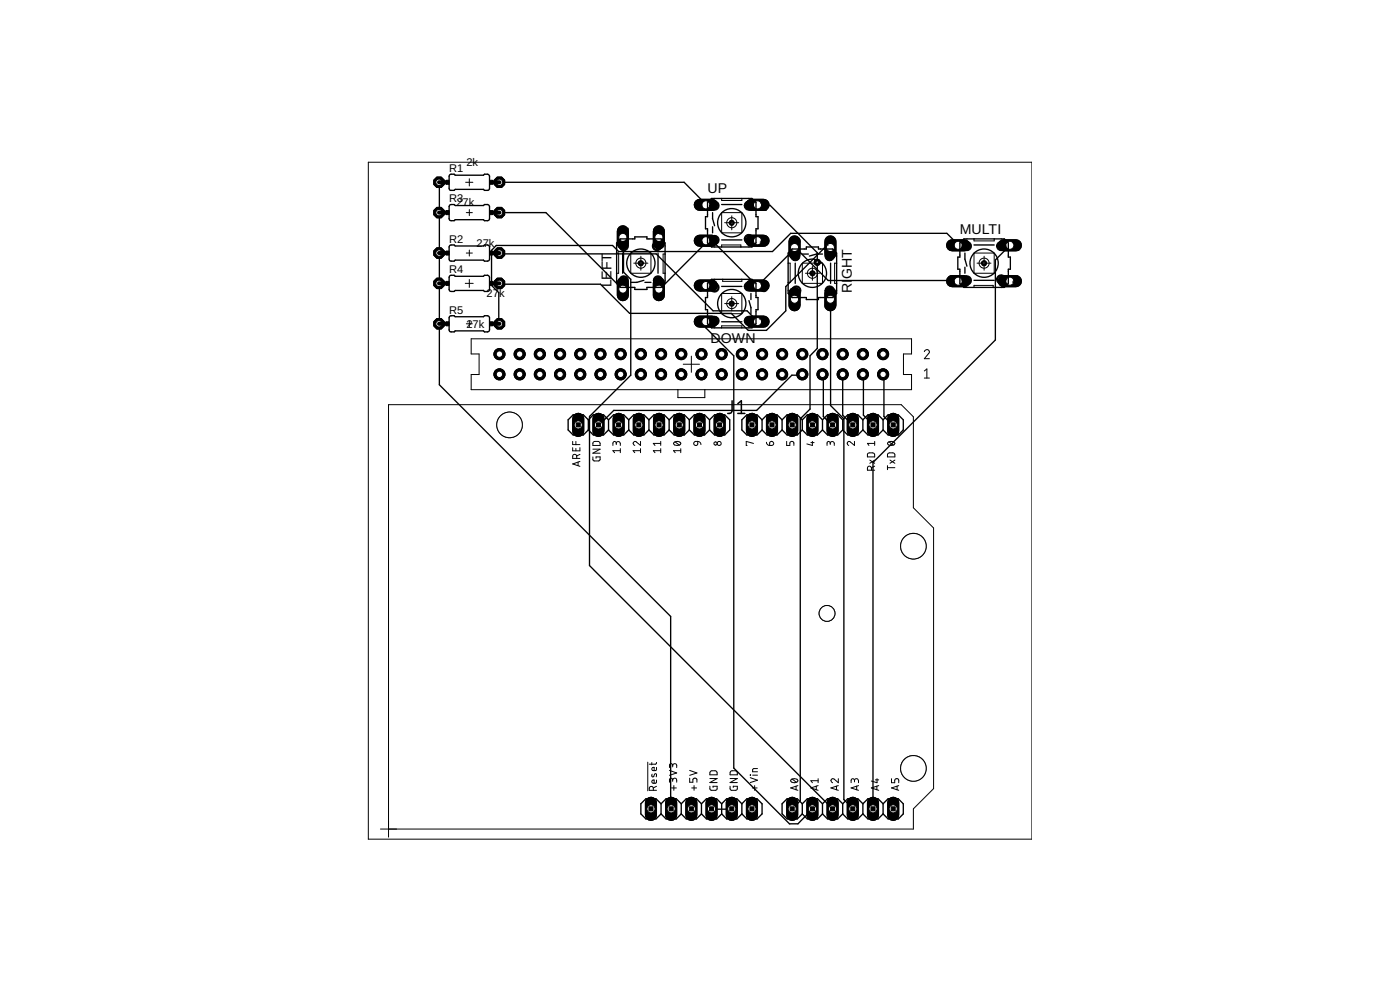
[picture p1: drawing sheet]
<svg xmlns="http://www.w3.org/2000/svg" width="176mm" height="125mm" viewBox="0 0 176 125" stroke-linecap="round" stroke-linejoin="round" font-family="sans-serif">
<defs><g id="words">
<g font-size="1.8">
<text x="79.1" y="29.5" transform="rotate(-90 79.1 29.5)">2</text>
<text x="83.4" y="29.5" transform="rotate(-90 83.4 29.5)">4</text>
<text x="87.7" y="26.3">1</text>
<text x="89" y="24.3">UP</text>
<text x="95.6" y="26.5">2</text>
<text x="120.7" y="29.4">MULTI</text>
<text x="87.4" y="30.8">3</text>
<text x="95.6" y="30.8">4</text>
<text x="100.6" y="30.8" transform="rotate(-90 100.6 30.8)">3</text>
<text x="105.1" y="31" transform="rotate(-90 105.1 31)">1</text>
<text x="107.1" y="35.1" transform="rotate(-90 107.1 35.1)">GHT</text>
<text x="119.2" y="35.9">3</text>
<text x="119.4" y="31.4">1</text>
<text x="127.3" y="31.5">2</text>
<text x="127.3" y="35.9">4</text>
<text x="76.9" y="36.1" transform="rotate(-90 76.9 36.1)">LEFT</text>
<text x="78.9" y="37.4" transform="rotate(-90 78.9 37.4)">1</text>
<text x="83.4" y="37.6" transform="rotate(-90 83.4 37.6)">3</text>
<text x="87.5" y="40.9">2</text>
<text x="87.5" y="36.6">4</text>
<text x="95.3" y="41.1">1</text>
<text x="95.6" y="36.6">3</text>
<text x="100.6" y="38.9" transform="rotate(-90 100.6 38.9)">4</text>
<text x="105" y="38.9" transform="rotate(-90 105 38.9)">2</text>
<text x="107.1" y="36.8" transform="rotate(-90 107.1 36.8)">RI</text>
<text x="89.3" y="43.1">DOWN</text>
</g>
<g font-size="1.4">
<text x="56.5" y="21.6">R1</text>
<text x="58.6" y="20.9">2k</text>
<text x="56.5" y="25.4">R3</text>
<text x="57.4" y="25.9">27k</text>
<text x="56.5" y="30.5">R2</text>
<text x="56.5" y="34.3">R4</text>
<text x="59.9" y="31">27k</text>
<text x="56.5" y="39.4">R5</text>
<text x="58.6" y="41.2">27k</text>
<text x="61.2" y="37.4">27</text>
<text x="62.8" y="37.4">k</text>
</g>
</g></defs>
<path d="M62.8 31.8l.1 .1h19.6l7.2 7.2h4.2l1.3 1.3M102.8 33v10.8l-.9 .9v6.7l-1.3 1.2v48l-1 1M104.4 31.1h-.7l-4.9 4.9v3.1l-2.4 2.4h-2.3l-2.2-2.1h-12.7l-3.7-3.7h-12.6l-.1-.1M104.4 37.6v13.3l1.7 1.7v47.9l1.1 1.1M120.5 30.8l-1.4-1.5h-19.7l-2.3 2.3h-19.3l-.8-.8h-14.6l-.6 .7v4.4l.9 .9v3.8l.1 .1M127 30.8l-1.8 1.9v10l-15.4 15.4v43.5M55.2 40.7v7.6l29.1 29.1v24.1l.1 .1M88.8 40.4v.8l3.5 3.5v51.8l7 7h1l1.9-1.9" fill="none" stroke="#000" stroke-width=".17"/>
<path d="M94.5 40.4h1.5" fill="none" stroke="#000" stroke-width="1.5"/>
<circle cx="95.2" cy="40.4" r=".51" fill="#fff" stroke="#000" stroke-width=".13"/>
<path d="M94.5 35.9h1.5" fill="none" stroke="#000" stroke-width="1.5"/>
<circle cx="95.2" cy="35.9" r=".51" fill="#fff" stroke="#000" stroke-width=".13"/>
<path d="M88 40.4h1.5" fill="none" stroke="#000" stroke-width="1.5"/>
<circle cx="88.8" cy="40.4" r=".51" fill="#fff" stroke="#000" stroke-width=".13"/>
<path d="M88 35.9h1.5" fill="none" stroke="#000" stroke-width="1.5"/>
<circle cx="88.8" cy="35.9" r=".51" fill="#fff" stroke="#000" stroke-width=".13"/>
<circle cx="111" cy="47" r=".7" fill="#000" stroke="#000" stroke-width=".13"/>
<circle cx="111" cy="47" r=".4" fill="#fff" stroke="#000" stroke-width=".13"/>
<circle cx="111" cy="44.5" r=".7" fill="#000" stroke="#000" stroke-width=".13"/>
<circle cx="111" cy="44.5" r=".4" fill="#fff" stroke="#000" stroke-width=".13"/>
<circle cx="108.5" cy="47" r=".7" fill="#000" stroke="#000" stroke-width=".13"/>
<circle cx="108.5" cy="47" r=".4" fill="#fff" stroke="#000" stroke-width=".13"/>
<circle cx="108.5" cy="44.5" r=".7" fill="#000" stroke="#000" stroke-width=".13"/>
<circle cx="108.5" cy="44.5" r=".4" fill="#fff" stroke="#000" stroke-width=".13"/>
<circle cx="106" cy="47" r=".7" fill="#000" stroke="#000" stroke-width=".13"/>
<circle cx="106" cy="47" r=".4" fill="#fff" stroke="#000" stroke-width=".13"/>
<circle cx="106" cy="44.5" r=".7" fill="#000" stroke="#000" stroke-width=".13"/>
<circle cx="106" cy="44.5" r=".4" fill="#fff" stroke="#000" stroke-width=".13"/>
<circle cx="103.4" cy="47" r=".7" fill="#000" stroke="#000" stroke-width=".13"/>
<circle cx="103.4" cy="47" r=".4" fill="#fff" stroke="#000" stroke-width=".13"/>
<circle cx="103.4" cy="44.5" r=".7" fill="#000" stroke="#000" stroke-width=".13"/>
<circle cx="103.4" cy="44.5" r=".4" fill="#fff" stroke="#000" stroke-width=".13"/>
<circle cx="100.9" cy="47" r=".7" fill="#000" stroke="#000" stroke-width=".13"/>
<circle cx="100.9" cy="47" r=".4" fill="#fff" stroke="#000" stroke-width=".13"/>
<circle cx="100.9" cy="44.5" r=".7" fill="#000" stroke="#000" stroke-width=".13"/>
<circle cx="100.9" cy="44.5" r=".4" fill="#fff" stroke="#000" stroke-width=".13"/>
<circle cx="98.3" cy="47" r=".7" fill="#000" stroke="#000" stroke-width=".13"/>
<circle cx="98.3" cy="47" r=".4" fill="#fff" stroke="#000" stroke-width=".13"/>
<circle cx="98.3" cy="44.5" r=".7" fill="#000" stroke="#000" stroke-width=".13"/>
<circle cx="98.3" cy="44.5" r=".4" fill="#fff" stroke="#000" stroke-width=".13"/>
<circle cx="95.8" cy="47" r=".7" fill="#000" stroke="#000" stroke-width=".13"/>
<circle cx="95.8" cy="47" r=".4" fill="#fff" stroke="#000" stroke-width=".13"/>
<circle cx="95.8" cy="44.5" r=".7" fill="#000" stroke="#000" stroke-width=".13"/>
<circle cx="95.8" cy="44.5" r=".4" fill="#fff" stroke="#000" stroke-width=".13"/>
<circle cx="93.3" cy="47" r=".7" fill="#000" stroke="#000" stroke-width=".13"/>
<circle cx="93.3" cy="47" r=".4" fill="#fff" stroke="#000" stroke-width=".13"/>
<circle cx="93.3" cy="44.5" r=".7" fill="#000" stroke="#000" stroke-width=".13"/>
<circle cx="93.3" cy="44.5" r=".4" fill="#fff" stroke="#000" stroke-width=".13"/>
<circle cx="90.7" cy="47" r=".7" fill="#000" stroke="#000" stroke-width=".13"/>
<circle cx="90.7" cy="47" r=".4" fill="#fff" stroke="#000" stroke-width=".13"/>
<circle cx="90.7" cy="44.5" r=".7" fill="#000" stroke="#000" stroke-width=".13"/>
<circle cx="90.7" cy="44.5" r=".4" fill="#fff" stroke="#000" stroke-width=".13"/>
<circle cx="88.2" cy="47" r=".7" fill="#000" stroke="#000" stroke-width=".13"/>
<circle cx="88.2" cy="47" r=".4" fill="#fff" stroke="#000" stroke-width=".13"/>
<circle cx="88.2" cy="44.5" r=".7" fill="#000" stroke="#000" stroke-width=".13"/>
<circle cx="88.2" cy="44.5" r=".4" fill="#fff" stroke="#000" stroke-width=".13"/>
<circle cx="85.7" cy="47" r=".7" fill="#000" stroke="#000" stroke-width=".13"/>
<circle cx="85.7" cy="47" r=".4" fill="#fff" stroke="#000" stroke-width=".13"/>
<circle cx="85.7" cy="44.5" r=".7" fill="#000" stroke="#000" stroke-width=".13"/>
<circle cx="85.7" cy="44.5" r=".4" fill="#fff" stroke="#000" stroke-width=".13"/>
<circle cx="83.1" cy="47" r=".7" fill="#000" stroke="#000" stroke-width=".13"/>
<circle cx="83.1" cy="47" r=".4" fill="#fff" stroke="#000" stroke-width=".13"/>
<circle cx="83.1" cy="44.5" r=".7" fill="#000" stroke="#000" stroke-width=".13"/>
<circle cx="83.1" cy="44.5" r=".4" fill="#fff" stroke="#000" stroke-width=".13"/>
<circle cx="80.6" cy="47" r=".7" fill="#000" stroke="#000" stroke-width=".13"/>
<circle cx="80.6" cy="47" r=".4" fill="#fff" stroke="#000" stroke-width=".13"/>
<circle cx="80.6" cy="44.5" r=".7" fill="#000" stroke="#000" stroke-width=".13"/>
<circle cx="80.6" cy="44.5" r=".4" fill="#fff" stroke="#000" stroke-width=".13"/>
<circle cx="78" cy="47" r=".7" fill="#000" stroke="#000" stroke-width=".13"/>
<circle cx="78" cy="47" r=".4" fill="#fff" stroke="#000" stroke-width=".13"/>
<circle cx="78" cy="44.5" r=".7" fill="#000" stroke="#000" stroke-width=".13"/>
<circle cx="78" cy="44.5" r=".4" fill="#fff" stroke="#000" stroke-width=".13"/>
<circle cx="75.5" cy="47" r=".7" fill="#000" stroke="#000" stroke-width=".13"/>
<circle cx="75.5" cy="47" r=".4" fill="#fff" stroke="#000" stroke-width=".13"/>
<circle cx="75.5" cy="44.5" r=".7" fill="#000" stroke="#000" stroke-width=".13"/>
<circle cx="75.5" cy="44.5" r=".4" fill="#fff" stroke="#000" stroke-width=".13"/>
<circle cx="73" cy="47" r=".7" fill="#000" stroke="#000" stroke-width=".13"/>
<circle cx="73" cy="47" r=".4" fill="#fff" stroke="#000" stroke-width=".13"/>
<circle cx="73" cy="44.5" r=".7" fill="#000" stroke="#000" stroke-width=".13"/>
<circle cx="73" cy="44.5" r=".4" fill="#fff" stroke="#000" stroke-width=".13"/>
<circle cx="70.4" cy="47" r=".7" fill="#000" stroke="#000" stroke-width=".13"/>
<circle cx="70.4" cy="47" r=".4" fill="#fff" stroke="#000" stroke-width=".13"/>
<circle cx="70.4" cy="44.5" r=".7" fill="#000" stroke="#000" stroke-width=".13"/>
<circle cx="70.4" cy="44.5" r=".4" fill="#fff" stroke="#000" stroke-width=".13"/>
<circle cx="67.9" cy="47" r=".7" fill="#000" stroke="#000" stroke-width=".13"/>
<circle cx="67.9" cy="47" r=".4" fill="#fff" stroke="#000" stroke-width=".13"/>
<circle cx="67.9" cy="44.5" r=".7" fill="#000" stroke="#000" stroke-width=".13"/>
<circle cx="67.9" cy="44.5" r=".4" fill="#fff" stroke="#000" stroke-width=".13"/>
<circle cx="65.3" cy="47" r=".7" fill="#000" stroke="#000" stroke-width=".13"/>
<circle cx="65.3" cy="47" r=".4" fill="#fff" stroke="#000" stroke-width=".13"/>
<circle cx="65.3" cy="44.5" r=".7" fill="#000" stroke="#000" stroke-width=".13"/>
<circle cx="65.3" cy="44.5" r=".4" fill="#fff" stroke="#000" stroke-width=".13"/>
<circle cx="62.8" cy="47" r=".7" fill="#000" stroke="#000" stroke-width=".13"/>
<circle cx="62.8" cy="47" r=".4" fill="#fff" stroke="#000" stroke-width=".13"/>
<circle cx="62.8" cy="44.5" r=".7" fill="#000" stroke="#000" stroke-width=".13"/>
<circle cx="62.8" cy="44.5" r=".4" fill="#fff" stroke="#000" stroke-width=".13"/>
<path d="M78.3 35.6v1.5" fill="none" stroke="#000" stroke-width="1.5"/>
<circle cx="78.3" cy="36.3" r=".51" fill="#fff" stroke="#000" stroke-width=".13"/>
<path d="M82.8 35.6v1.5" fill="none" stroke="#000" stroke-width="1.5"/>
<circle cx="82.8" cy="36.3" r=".51" fill="#fff" stroke="#000" stroke-width=".13"/>
<path d="M78.3 29.1v1.5" fill="none" stroke="#000" stroke-width="1.5"/>
<circle cx="78.3" cy="29.8" r=".51" fill="#fff" stroke="#000" stroke-width=".13"/>
<path d="M82.8 29.1v1.5" fill="none" stroke="#000" stroke-width="1.5"/>
<circle cx="82.8" cy="29.8" r=".51" fill="#fff" stroke="#000" stroke-width=".13"/>
<path d="M119.7 30.8h1.5" fill="none" stroke="#000" stroke-width="1.5"/>
<circle cx="120.5" cy="30.8" r=".51" fill="#fff" stroke="#000" stroke-width=".13"/>
<path d="M119.7 35.3h1.5" fill="none" stroke="#000" stroke-width="1.5"/>
<circle cx="120.5" cy="35.3" r=".51" fill="#fff" stroke="#000" stroke-width=".13"/>
<path d="M126.2 30.8h1.5" fill="none" stroke="#000" stroke-width="1.5"/>
<circle cx="127" cy="30.8" r=".51" fill="#fff" stroke="#000" stroke-width=".13"/>
<path d="M126.2 35.3h1.5" fill="none" stroke="#000" stroke-width="1.5"/>
<circle cx="127" cy="35.3" r=".51" fill="#fff" stroke="#000" stroke-width=".13"/>
<circle cx="55.2" cy="22.9" r=".71" fill="#000" stroke="#000" stroke-width=".13"/>
<circle cx="55.2" cy="22.9" r=".4" fill="#fff" stroke="#000" stroke-width=".13"/>
<circle cx="62.8" cy="22.9" r=".71" fill="#000" stroke="#000" stroke-width=".13"/>
<circle cx="62.8" cy="22.9" r=".4" fill="#fff" stroke="#000" stroke-width=".13"/>
<circle cx="55.2" cy="31.8" r=".71" fill="#000" stroke="#000" stroke-width=".13"/>
<circle cx="55.2" cy="31.8" r=".4" fill="#fff" stroke="#000" stroke-width=".13"/>
<circle cx="62.8" cy="31.8" r=".71" fill="#000" stroke="#000" stroke-width=".13"/>
<circle cx="62.8" cy="31.8" r=".4" fill="#fff" stroke="#000" stroke-width=".13"/>
<circle cx="55.2" cy="26.7" r=".71" fill="#000" stroke="#000" stroke-width=".13"/>
<circle cx="55.2" cy="26.7" r=".4" fill="#fff" stroke="#000" stroke-width=".13"/>
<circle cx="62.8" cy="26.7" r=".71" fill="#000" stroke="#000" stroke-width=".13"/>
<circle cx="62.8" cy="26.7" r=".4" fill="#fff" stroke="#000" stroke-width=".13"/>
<circle cx="55.2" cy="35.6" r=".71" fill="#000" stroke="#000" stroke-width=".13"/>
<circle cx="55.2" cy="35.6" r=".4" fill="#fff" stroke="#000" stroke-width=".13"/>
<circle cx="62.8" cy="35.6" r=".71" fill="#000" stroke="#000" stroke-width=".13"/>
<circle cx="62.8" cy="35.6" r=".4" fill="#fff" stroke="#000" stroke-width=".13"/>
<circle cx="55.2" cy="40.7" r=".71" fill="#000" stroke="#000" stroke-width=".13"/>
<circle cx="55.2" cy="40.7" r=".4" fill="#fff" stroke="#000" stroke-width=".13"/>
<circle cx="62.8" cy="40.7" r=".71" fill="#000" stroke="#000" stroke-width=".13"/>
<circle cx="62.8" cy="40.7" r=".4" fill="#fff" stroke="#000" stroke-width=".13"/>
<path d="M104.4 30.3v1.6" fill="none" stroke="#000" stroke-width="1.5"/>
<circle cx="104.4" cy="31.1" r=".51" fill="#fff" stroke="#000" stroke-width=".13"/>
<path d="M99.9 30.3v1.6" fill="none" stroke="#000" stroke-width="1.5"/>
<circle cx="99.9" cy="31.1" r=".51" fill="#fff" stroke="#000" stroke-width=".13"/>
<path d="M104.4 36.8v1.6" fill="none" stroke="#000" stroke-width="1.5"/>
<circle cx="104.4" cy="37.6" r=".51" fill="#fff" stroke="#000" stroke-width=".13"/>
<path d="M99.9 36.8v1.6" fill="none" stroke="#000" stroke-width="1.5"/>
<circle cx="99.9" cy="37.6" r=".51" fill="#fff" stroke="#000" stroke-width=".13"/>
<path d="M88 25.7h1.5" fill="none" stroke="#000" stroke-width="1.5"/>
<circle cx="88.8" cy="25.7" r=".51" fill="#fff" stroke="#000" stroke-width=".13"/>
<path d="M88 30.2h1.5" fill="none" stroke="#000" stroke-width="1.5"/>
<circle cx="88.8" cy="30.2" r=".51" fill="#fff" stroke="#000" stroke-width=".13"/>
<path d="M94.5 25.7h1.5" fill="none" stroke="#000" stroke-width="1.5"/>
<circle cx="95.2" cy="25.7" r=".51" fill="#fff" stroke="#000" stroke-width=".13"/>
<path d="M94.5 30.2h1.5" fill="none" stroke="#000" stroke-width="1.5"/>
<circle cx="95.2" cy="30.2" r=".51" fill="#fff" stroke="#000" stroke-width=".13"/>
<path d="M72.7 52.6v1.5" fill="none" stroke="#000" stroke-width="1.5"/>
<circle cx="72.7" cy="53.4" r=".51" fill="#fff" stroke="#000" stroke-width=".13"/>
<path d="M75.2 52.6v1.5" fill="none" stroke="#000" stroke-width="1.5"/>
<circle cx="75.2" cy="53.4" r=".51" fill="#fff" stroke="#000" stroke-width=".13"/>
<path d="M77.8 52.6v1.5" fill="none" stroke="#000" stroke-width="1.5"/>
<circle cx="77.8" cy="53.4" r=".51" fill="#fff" stroke="#000" stroke-width=".13"/>
<path d="M80.3 52.6v1.5" fill="none" stroke="#000" stroke-width="1.5"/>
<circle cx="80.3" cy="53.4" r=".51" fill="#fff" stroke="#000" stroke-width=".13"/>
<path d="M82.9 52.6v1.5" fill="none" stroke="#000" stroke-width="1.5"/>
<circle cx="82.9" cy="53.4" r=".51" fill="#fff" stroke="#000" stroke-width=".13"/>
<path d="M85.4 52.6v1.5" fill="none" stroke="#000" stroke-width="1.5"/>
<circle cx="85.4" cy="53.4" r=".51" fill="#fff" stroke="#000" stroke-width=".13"/>
<path d="M87.9 52.6v1.5" fill="none" stroke="#000" stroke-width="1.5"/>
<circle cx="87.9" cy="53.4" r=".51" fill="#fff" stroke="#000" stroke-width=".13"/>
<path d="M90.5 52.6v1.5" fill="none" stroke="#000" stroke-width="1.5"/>
<circle cx="90.5" cy="53.4" r=".51" fill="#fff" stroke="#000" stroke-width=".13"/>
<path d="M94.6 52.6v1.5" fill="none" stroke="#000" stroke-width="1.5"/>
<circle cx="94.6" cy="53.4" r=".51" fill="#fff" stroke="#000" stroke-width=".13"/>
<path d="M97.1 52.6v1.5" fill="none" stroke="#000" stroke-width="1.5"/>
<circle cx="97.1" cy="53.4" r=".51" fill="#fff" stroke="#000" stroke-width=".13"/>
<path d="M99.6 52.6v1.5" fill="none" stroke="#000" stroke-width="1.5"/>
<circle cx="99.6" cy="53.4" r=".51" fill="#fff" stroke="#000" stroke-width=".13"/>
<path d="M102.2 52.6v1.5" fill="none" stroke="#000" stroke-width="1.5"/>
<circle cx="102.2" cy="53.4" r=".51" fill="#fff" stroke="#000" stroke-width=".13"/>
<path d="M104.7 52.6v1.5" fill="none" stroke="#000" stroke-width="1.5"/>
<circle cx="104.7" cy="53.4" r=".51" fill="#fff" stroke="#000" stroke-width=".13"/>
<path d="M107.2 52.6v1.5" fill="none" stroke="#000" stroke-width="1.5"/>
<circle cx="107.2" cy="53.4" r=".51" fill="#fff" stroke="#000" stroke-width=".13"/>
<path d="M109.8 52.6v1.5" fill="none" stroke="#000" stroke-width="1.5"/>
<circle cx="109.8" cy="53.4" r=".51" fill="#fff" stroke="#000" stroke-width=".13"/>
<path d="M112.3 52.6v1.5" fill="none" stroke="#000" stroke-width="1.5"/>
<circle cx="112.3" cy="53.4" r=".51" fill="#fff" stroke="#000" stroke-width=".13"/>
<path d="M81.9 100.9v1.5" fill="none" stroke="#000" stroke-width="1.5"/>
<circle cx="81.9" cy="101.6" r=".51" fill="#fff" stroke="#000" stroke-width=".13"/>
<path d="M84.4 100.9v1.5" fill="none" stroke="#000" stroke-width="1.5"/>
<circle cx="84.4" cy="101.6" r=".51" fill="#fff" stroke="#000" stroke-width=".13"/>
<path d="M86.9 100.9v1.5" fill="none" stroke="#000" stroke-width="1.5"/>
<circle cx="86.9" cy="101.6" r=".51" fill="#fff" stroke="#000" stroke-width=".13"/>
<path d="M89.5 100.9v1.5" fill="none" stroke="#000" stroke-width="1.5"/>
<circle cx="89.5" cy="101.6" r=".51" fill="#fff" stroke="#000" stroke-width=".13"/>
<path d="M92 100.9v1.5" fill="none" stroke="#000" stroke-width="1.5"/>
<circle cx="92" cy="101.6" r=".51" fill="#fff" stroke="#000" stroke-width=".13"/>
<path d="M94.6 100.9v1.5" fill="none" stroke="#000" stroke-width="1.5"/>
<circle cx="94.6" cy="101.6" r=".51" fill="#fff" stroke="#000" stroke-width=".13"/>
<path d="M99.6 100.9v1.5" fill="none" stroke="#000" stroke-width="1.5"/>
<circle cx="99.6" cy="101.6" r=".51" fill="#fff" stroke="#000" stroke-width=".13"/>
<path d="M102.2 100.9v1.5" fill="none" stroke="#000" stroke-width="1.5"/>
<circle cx="102.2" cy="101.6" r=".51" fill="#fff" stroke="#000" stroke-width=".13"/>
<path d="M104.7 100.9v1.5" fill="none" stroke="#000" stroke-width="1.5"/>
<circle cx="104.7" cy="101.6" r=".51" fill="#fff" stroke="#000" stroke-width=".13"/>
<path d="M107.2 100.9v1.5" fill="none" stroke="#000" stroke-width="1.5"/>
<circle cx="107.2" cy="101.6" r=".51" fill="#fff" stroke="#000" stroke-width=".13"/>
<path d="M109.8 100.9v1.5" fill="none" stroke="#000" stroke-width="1.5"/>
<circle cx="109.8" cy="101.6" r=".51" fill="#fff" stroke="#000" stroke-width=".13"/>
<path d="M112.3 100.9v1.5" fill="none" stroke="#000" stroke-width="1.5"/>
<circle cx="112.3" cy="101.6" r=".51" fill="#fff" stroke="#000" stroke-width=".13"/>
<circle cx="102.8" cy="33" r=".38" fill="#000" stroke="#000" stroke-width=".13"/>
<circle cx="102.8" cy="33" r=".17" fill="#fff" stroke="#000" stroke-width=".13"/>
<g fill="none" stroke="#000" stroke-width=".17">
<path d="M55.2 22.9v17.8M55.2 26.7h.1M62.8 22.9h23.2l2.8 2.8M62.8 26.7h5.8l9.7 9.6M78.3 29.8l.1 .1v4.3l.9 .9v12l-5.2 5.2v18.8l30.6 30.5M88.8 30.2v.3M88.8 30.5l-5.8 5.8h-.2M88.8 30.5h1l5.4 5.4 4.8-4.8M95.2 25.7l1.6 .1 6 5.9v1.3M99.9 31.1h.1M100 31.1l4.1 4.1h16.3l.1 .1M100.9 47l-.1 .1h-1.2l-4.5 4.5h-17.9l-1.8 1.8h-.2"/>
<path d="M103.4 47l.1 .1v5.2l1.1 1.1h.1M106 47v5.2l1.2 1.2M108.5 47l.1 5.2 1.2 1.2M111 47l.1 .1v5.2l1.1 1.1h.1M89.5 101.6h2.5"/>
</g>
<path d="M94.5 40.4h1.5" fill="none" stroke="#000" stroke-width="1.5"/>
<circle cx="95.2" cy="40.4" r=".51" fill="#fff" stroke="#000" stroke-width=".13"/>
<path d="M94.5 35.9h1.5" fill="none" stroke="#000" stroke-width="1.5"/>
<circle cx="95.2" cy="35.9" r=".51" fill="#fff" stroke="#000" stroke-width=".13"/>
<path d="M88 40.4h1.5" fill="none" stroke="#000" stroke-width="1.5"/>
<circle cx="88.8" cy="40.4" r=".51" fill="#fff" stroke="#000" stroke-width=".13"/>
<path d="M88 35.9h1.5" fill="none" stroke="#000" stroke-width="1.5"/>
<circle cx="88.8" cy="35.9" r=".51" fill="#fff" stroke="#000" stroke-width=".13"/>
<circle cx="111" cy="47" r=".7" fill="#000" stroke="#000" stroke-width=".13"/>
<circle cx="111" cy="47" r=".4" fill="#fff" stroke="#000" stroke-width=".13"/>
<circle cx="111" cy="44.5" r=".7" fill="#000" stroke="#000" stroke-width=".13"/>
<circle cx="111" cy="44.5" r=".4" fill="#fff" stroke="#000" stroke-width=".13"/>
<circle cx="108.5" cy="47" r=".7" fill="#000" stroke="#000" stroke-width=".13"/>
<circle cx="108.5" cy="47" r=".4" fill="#fff" stroke="#000" stroke-width=".13"/>
<circle cx="108.5" cy="44.5" r=".7" fill="#000" stroke="#000" stroke-width=".13"/>
<circle cx="108.5" cy="44.5" r=".4" fill="#fff" stroke="#000" stroke-width=".13"/>
<circle cx="106" cy="47" r=".7" fill="#000" stroke="#000" stroke-width=".13"/>
<circle cx="106" cy="47" r=".4" fill="#fff" stroke="#000" stroke-width=".13"/>
<circle cx="106" cy="44.5" r=".7" fill="#000" stroke="#000" stroke-width=".13"/>
<circle cx="106" cy="44.5" r=".4" fill="#fff" stroke="#000" stroke-width=".13"/>
<circle cx="103.4" cy="47" r=".7" fill="#000" stroke="#000" stroke-width=".13"/>
<circle cx="103.4" cy="47" r=".4" fill="#fff" stroke="#000" stroke-width=".13"/>
<circle cx="103.4" cy="44.5" r=".7" fill="#000" stroke="#000" stroke-width=".13"/>
<circle cx="103.4" cy="44.5" r=".4" fill="#fff" stroke="#000" stroke-width=".13"/>
<circle cx="100.9" cy="47" r=".7" fill="#000" stroke="#000" stroke-width=".13"/>
<circle cx="100.9" cy="47" r=".4" fill="#fff" stroke="#000" stroke-width=".13"/>
<circle cx="100.9" cy="44.5" r=".7" fill="#000" stroke="#000" stroke-width=".13"/>
<circle cx="100.9" cy="44.5" r=".4" fill="#fff" stroke="#000" stroke-width=".13"/>
<circle cx="98.3" cy="47" r=".7" fill="#000" stroke="#000" stroke-width=".13"/>
<circle cx="98.3" cy="47" r=".4" fill="#fff" stroke="#000" stroke-width=".13"/>
<circle cx="98.3" cy="44.5" r=".7" fill="#000" stroke="#000" stroke-width=".13"/>
<circle cx="98.3" cy="44.5" r=".4" fill="#fff" stroke="#000" stroke-width=".13"/>
<circle cx="95.8" cy="47" r=".7" fill="#000" stroke="#000" stroke-width=".13"/>
<circle cx="95.8" cy="47" r=".4" fill="#fff" stroke="#000" stroke-width=".13"/>
<circle cx="95.8" cy="44.5" r=".7" fill="#000" stroke="#000" stroke-width=".13"/>
<circle cx="95.8" cy="44.5" r=".4" fill="#fff" stroke="#000" stroke-width=".13"/>
<circle cx="93.3" cy="47" r=".7" fill="#000" stroke="#000" stroke-width=".13"/>
<circle cx="93.3" cy="47" r=".4" fill="#fff" stroke="#000" stroke-width=".13"/>
<circle cx="93.3" cy="44.5" r=".7" fill="#000" stroke="#000" stroke-width=".13"/>
<circle cx="93.3" cy="44.5" r=".4" fill="#fff" stroke="#000" stroke-width=".13"/>
<circle cx="90.7" cy="47" r=".7" fill="#000" stroke="#000" stroke-width=".13"/>
<circle cx="90.7" cy="47" r=".4" fill="#fff" stroke="#000" stroke-width=".13"/>
<circle cx="90.7" cy="44.5" r=".7" fill="#000" stroke="#000" stroke-width=".13"/>
<circle cx="90.7" cy="44.5" r=".4" fill="#fff" stroke="#000" stroke-width=".13"/>
<circle cx="88.2" cy="47" r=".7" fill="#000" stroke="#000" stroke-width=".13"/>
<circle cx="88.2" cy="47" r=".4" fill="#fff" stroke="#000" stroke-width=".13"/>
<circle cx="88.2" cy="44.5" r=".7" fill="#000" stroke="#000" stroke-width=".13"/>
<circle cx="88.2" cy="44.5" r=".4" fill="#fff" stroke="#000" stroke-width=".13"/>
<circle cx="85.7" cy="47" r=".7" fill="#000" stroke="#000" stroke-width=".13"/>
<circle cx="85.7" cy="47" r=".4" fill="#fff" stroke="#000" stroke-width=".13"/>
<circle cx="85.7" cy="44.5" r=".7" fill="#000" stroke="#000" stroke-width=".13"/>
<circle cx="85.7" cy="44.5" r=".4" fill="#fff" stroke="#000" stroke-width=".13"/>
<circle cx="83.1" cy="47" r=".7" fill="#000" stroke="#000" stroke-width=".13"/>
<circle cx="83.1" cy="47" r=".4" fill="#fff" stroke="#000" stroke-width=".13"/>
<circle cx="83.1" cy="44.5" r=".7" fill="#000" stroke="#000" stroke-width=".13"/>
<circle cx="83.1" cy="44.5" r=".4" fill="#fff" stroke="#000" stroke-width=".13"/>
<circle cx="80.6" cy="47" r=".7" fill="#000" stroke="#000" stroke-width=".13"/>
<circle cx="80.6" cy="47" r=".4" fill="#fff" stroke="#000" stroke-width=".13"/>
<circle cx="80.6" cy="44.5" r=".7" fill="#000" stroke="#000" stroke-width=".13"/>
<circle cx="80.6" cy="44.5" r=".4" fill="#fff" stroke="#000" stroke-width=".13"/>
<circle cx="78" cy="47" r=".7" fill="#000" stroke="#000" stroke-width=".13"/>
<circle cx="78" cy="47" r=".4" fill="#fff" stroke="#000" stroke-width=".13"/>
<circle cx="78" cy="44.5" r=".7" fill="#000" stroke="#000" stroke-width=".13"/>
<circle cx="78" cy="44.5" r=".4" fill="#fff" stroke="#000" stroke-width=".13"/>
<circle cx="75.5" cy="47" r=".7" fill="#000" stroke="#000" stroke-width=".13"/>
<circle cx="75.5" cy="47" r=".4" fill="#fff" stroke="#000" stroke-width=".13"/>
<circle cx="75.5" cy="44.5" r=".7" fill="#000" stroke="#000" stroke-width=".13"/>
<circle cx="75.5" cy="44.5" r=".4" fill="#fff" stroke="#000" stroke-width=".13"/>
<circle cx="73" cy="47" r=".7" fill="#000" stroke="#000" stroke-width=".13"/>
<circle cx="73" cy="47" r=".4" fill="#fff" stroke="#000" stroke-width=".13"/>
<circle cx="73" cy="44.5" r=".7" fill="#000" stroke="#000" stroke-width=".13"/>
<circle cx="73" cy="44.5" r=".4" fill="#fff" stroke="#000" stroke-width=".13"/>
<circle cx="70.4" cy="47" r=".7" fill="#000" stroke="#000" stroke-width=".13"/>
<circle cx="70.4" cy="47" r=".4" fill="#fff" stroke="#000" stroke-width=".13"/>
<circle cx="70.4" cy="44.5" r=".7" fill="#000" stroke="#000" stroke-width=".13"/>
<circle cx="70.4" cy="44.5" r=".4" fill="#fff" stroke="#000" stroke-width=".13"/>
<circle cx="67.9" cy="47" r=".7" fill="#000" stroke="#000" stroke-width=".13"/>
<circle cx="67.9" cy="47" r=".4" fill="#fff" stroke="#000" stroke-width=".13"/>
<circle cx="67.9" cy="44.5" r=".7" fill="#000" stroke="#000" stroke-width=".13"/>
<circle cx="67.9" cy="44.5" r=".4" fill="#fff" stroke="#000" stroke-width=".13"/>
<circle cx="65.3" cy="47" r=".7" fill="#000" stroke="#000" stroke-width=".13"/>
<circle cx="65.3" cy="47" r=".4" fill="#fff" stroke="#000" stroke-width=".13"/>
<circle cx="65.3" cy="44.5" r=".7" fill="#000" stroke="#000" stroke-width=".13"/>
<circle cx="65.3" cy="44.5" r=".4" fill="#fff" stroke="#000" stroke-width=".13"/>
<circle cx="62.8" cy="47" r=".7" fill="#000" stroke="#000" stroke-width=".13"/>
<circle cx="62.8" cy="47" r=".4" fill="#fff" stroke="#000" stroke-width=".13"/>
<circle cx="62.8" cy="44.5" r=".7" fill="#000" stroke="#000" stroke-width=".13"/>
<circle cx="62.8" cy="44.5" r=".4" fill="#fff" stroke="#000" stroke-width=".13"/>
<path d="M78.3 35.6v1.5" fill="none" stroke="#000" stroke-width="1.5"/>
<circle cx="78.3" cy="36.3" r=".51" fill="#fff" stroke="#000" stroke-width=".13"/>
<path d="M82.8 35.6v1.5" fill="none" stroke="#000" stroke-width="1.5"/>
<circle cx="82.8" cy="36.3" r=".51" fill="#fff" stroke="#000" stroke-width=".13"/>
<path d="M78.3 29.1v1.5" fill="none" stroke="#000" stroke-width="1.5"/>
<circle cx="78.3" cy="29.8" r=".51" fill="#fff" stroke="#000" stroke-width=".13"/>
<path d="M82.8 29.1v1.5" fill="none" stroke="#000" stroke-width="1.5"/>
<circle cx="82.8" cy="29.8" r=".51" fill="#fff" stroke="#000" stroke-width=".13"/>
<path d="M119.7 30.8h1.5" fill="none" stroke="#000" stroke-width="1.5"/>
<circle cx="120.5" cy="30.8" r=".51" fill="#fff" stroke="#000" stroke-width=".13"/>
<path d="M119.7 35.3h1.5" fill="none" stroke="#000" stroke-width="1.5"/>
<circle cx="120.5" cy="35.3" r=".51" fill="#fff" stroke="#000" stroke-width=".13"/>
<path d="M126.2 30.8h1.5" fill="none" stroke="#000" stroke-width="1.5"/>
<circle cx="127" cy="30.8" r=".51" fill="#fff" stroke="#000" stroke-width=".13"/>
<path d="M126.2 35.3h1.5" fill="none" stroke="#000" stroke-width="1.5"/>
<circle cx="127" cy="35.3" r=".51" fill="#fff" stroke="#000" stroke-width=".13"/>
<circle cx="55.2" cy="22.9" r=".71" fill="#000" stroke="#000" stroke-width=".13"/>
<circle cx="55.2" cy="22.9" r=".4" fill="#fff" stroke="#000" stroke-width=".13"/>
<circle cx="62.8" cy="22.9" r=".71" fill="#000" stroke="#000" stroke-width=".13"/>
<circle cx="62.8" cy="22.9" r=".4" fill="#fff" stroke="#000" stroke-width=".13"/>
<circle cx="55.2" cy="31.8" r=".71" fill="#000" stroke="#000" stroke-width=".13"/>
<circle cx="55.2" cy="31.8" r=".4" fill="#fff" stroke="#000" stroke-width=".13"/>
<circle cx="62.8" cy="31.8" r=".71" fill="#000" stroke="#000" stroke-width=".13"/>
<circle cx="62.8" cy="31.8" r=".4" fill="#fff" stroke="#000" stroke-width=".13"/>
<circle cx="55.2" cy="26.7" r=".71" fill="#000" stroke="#000" stroke-width=".13"/>
<circle cx="55.2" cy="26.7" r=".4" fill="#fff" stroke="#000" stroke-width=".13"/>
<circle cx="62.8" cy="26.7" r=".71" fill="#000" stroke="#000" stroke-width=".13"/>
<circle cx="62.8" cy="26.7" r=".4" fill="#fff" stroke="#000" stroke-width=".13"/>
<circle cx="55.2" cy="35.6" r=".71" fill="#000" stroke="#000" stroke-width=".13"/>
<circle cx="55.2" cy="35.6" r=".4" fill="#fff" stroke="#000" stroke-width=".13"/>
<circle cx="62.8" cy="35.6" r=".71" fill="#000" stroke="#000" stroke-width=".13"/>
<circle cx="62.8" cy="35.6" r=".4" fill="#fff" stroke="#000" stroke-width=".13"/>
<circle cx="55.2" cy="40.7" r=".71" fill="#000" stroke="#000" stroke-width=".13"/>
<circle cx="55.2" cy="40.7" r=".4" fill="#fff" stroke="#000" stroke-width=".13"/>
<circle cx="62.8" cy="40.7" r=".71" fill="#000" stroke="#000" stroke-width=".13"/>
<circle cx="62.8" cy="40.7" r=".4" fill="#fff" stroke="#000" stroke-width=".13"/>
<path d="M104.4 30.3v1.6" fill="none" stroke="#000" stroke-width="1.5"/>
<circle cx="104.4" cy="31.1" r=".51" fill="#fff" stroke="#000" stroke-width=".13"/>
<path d="M99.9 30.3v1.6" fill="none" stroke="#000" stroke-width="1.5"/>
<circle cx="99.9" cy="31.1" r=".51" fill="#fff" stroke="#000" stroke-width=".13"/>
<path d="M104.4 36.8v1.6" fill="none" stroke="#000" stroke-width="1.5"/>
<circle cx="104.4" cy="37.6" r=".51" fill="#fff" stroke="#000" stroke-width=".13"/>
<path d="M99.9 36.8v1.6" fill="none" stroke="#000" stroke-width="1.5"/>
<circle cx="99.9" cy="37.6" r=".51" fill="#fff" stroke="#000" stroke-width=".13"/>
<path d="M88 25.7h1.5" fill="none" stroke="#000" stroke-width="1.5"/>
<circle cx="88.8" cy="25.7" r=".51" fill="#fff" stroke="#000" stroke-width=".13"/>
<path d="M88 30.2h1.5" fill="none" stroke="#000" stroke-width="1.5"/>
<circle cx="88.8" cy="30.2" r=".51" fill="#fff" stroke="#000" stroke-width=".13"/>
<path d="M94.5 25.7h1.5" fill="none" stroke="#000" stroke-width="1.5"/>
<circle cx="95.2" cy="25.7" r=".51" fill="#fff" stroke="#000" stroke-width=".13"/>
<path d="M94.5 30.2h1.5" fill="none" stroke="#000" stroke-width="1.5"/>
<circle cx="95.2" cy="30.2" r=".51" fill="#fff" stroke="#000" stroke-width=".13"/>
<path d="M72.7 52.6v1.5" fill="none" stroke="#000" stroke-width="1.5"/>
<circle cx="72.7" cy="53.4" r=".51" fill="#fff" stroke="#000" stroke-width=".13"/>
<path d="M75.2 52.6v1.5" fill="none" stroke="#000" stroke-width="1.5"/>
<circle cx="75.2" cy="53.4" r=".51" fill="#fff" stroke="#000" stroke-width=".13"/>
<path d="M77.8 52.6v1.5" fill="none" stroke="#000" stroke-width="1.5"/>
<circle cx="77.8" cy="53.4" r=".51" fill="#fff" stroke="#000" stroke-width=".13"/>
<path d="M80.3 52.6v1.5" fill="none" stroke="#000" stroke-width="1.5"/>
<circle cx="80.3" cy="53.4" r=".51" fill="#fff" stroke="#000" stroke-width=".13"/>
<path d="M82.9 52.6v1.5" fill="none" stroke="#000" stroke-width="1.5"/>
<circle cx="82.9" cy="53.4" r=".51" fill="#fff" stroke="#000" stroke-width=".13"/>
<path d="M85.4 52.6v1.5" fill="none" stroke="#000" stroke-width="1.5"/>
<circle cx="85.4" cy="53.4" r=".51" fill="#fff" stroke="#000" stroke-width=".13"/>
<path d="M87.9 52.6v1.5" fill="none" stroke="#000" stroke-width="1.5"/>
<circle cx="87.9" cy="53.4" r=".51" fill="#fff" stroke="#000" stroke-width=".13"/>
<path d="M90.5 52.6v1.5" fill="none" stroke="#000" stroke-width="1.5"/>
<circle cx="90.5" cy="53.4" r=".51" fill="#fff" stroke="#000" stroke-width=".13"/>
<path d="M94.6 52.6v1.5" fill="none" stroke="#000" stroke-width="1.5"/>
<circle cx="94.6" cy="53.4" r=".51" fill="#fff" stroke="#000" stroke-width=".13"/>
<path d="M97.1 52.6v1.5" fill="none" stroke="#000" stroke-width="1.5"/>
<circle cx="97.1" cy="53.4" r=".51" fill="#fff" stroke="#000" stroke-width=".13"/>
<path d="M99.6 52.6v1.5" fill="none" stroke="#000" stroke-width="1.5"/>
<circle cx="99.6" cy="53.4" r=".51" fill="#fff" stroke="#000" stroke-width=".13"/>
<path d="M102.2 52.6v1.5" fill="none" stroke="#000" stroke-width="1.5"/>
<circle cx="102.2" cy="53.4" r=".51" fill="#fff" stroke="#000" stroke-width=".13"/>
<path d="M104.7 52.6v1.5" fill="none" stroke="#000" stroke-width="1.5"/>
<circle cx="104.7" cy="53.4" r=".51" fill="#fff" stroke="#000" stroke-width=".13"/>
<path d="M107.2 52.6v1.5" fill="none" stroke="#000" stroke-width="1.5"/>
<circle cx="107.2" cy="53.4" r=".51" fill="#fff" stroke="#000" stroke-width=".13"/>
<path d="M109.8 52.6v1.5" fill="none" stroke="#000" stroke-width="1.5"/>
<circle cx="109.8" cy="53.4" r=".51" fill="#fff" stroke="#000" stroke-width=".13"/>
<path d="M112.3 52.6v1.5" fill="none" stroke="#000" stroke-width="1.5"/>
<circle cx="112.3" cy="53.4" r=".51" fill="#fff" stroke="#000" stroke-width=".13"/>
<path d="M81.9 100.9v1.5" fill="none" stroke="#000" stroke-width="1.5"/>
<circle cx="81.9" cy="101.6" r=".51" fill="#fff" stroke="#000" stroke-width=".13"/>
<path d="M84.4 100.9v1.5" fill="none" stroke="#000" stroke-width="1.5"/>
<circle cx="84.4" cy="101.6" r=".51" fill="#fff" stroke="#000" stroke-width=".13"/>
<path d="M86.9 100.9v1.5" fill="none" stroke="#000" stroke-width="1.5"/>
<circle cx="86.9" cy="101.6" r=".51" fill="#fff" stroke="#000" stroke-width=".13"/>
<path d="M89.5 100.9v1.5" fill="none" stroke="#000" stroke-width="1.5"/>
<circle cx="89.5" cy="101.6" r=".51" fill="#fff" stroke="#000" stroke-width=".13"/>
<path d="M92 100.9v1.5" fill="none" stroke="#000" stroke-width="1.5"/>
<circle cx="92" cy="101.6" r=".51" fill="#fff" stroke="#000" stroke-width=".13"/>
<path d="M94.6 100.9v1.5" fill="none" stroke="#000" stroke-width="1.5"/>
<circle cx="94.6" cy="101.6" r=".51" fill="#fff" stroke="#000" stroke-width=".13"/>
<path d="M99.6 100.9v1.5" fill="none" stroke="#000" stroke-width="1.5"/>
<circle cx="99.6" cy="101.6" r=".51" fill="#fff" stroke="#000" stroke-width=".13"/>
<path d="M102.2 100.9v1.5" fill="none" stroke="#000" stroke-width="1.5"/>
<circle cx="102.2" cy="101.6" r=".51" fill="#fff" stroke="#000" stroke-width=".13"/>
<path d="M104.7 100.9v1.5" fill="none" stroke="#000" stroke-width="1.5"/>
<circle cx="104.7" cy="101.6" r=".51" fill="#fff" stroke="#000" stroke-width=".13"/>
<path d="M107.2 100.9v1.5" fill="none" stroke="#000" stroke-width="1.5"/>
<circle cx="107.2" cy="101.6" r=".51" fill="#fff" stroke="#000" stroke-width=".13"/>
<path d="M109.8 100.9v1.5" fill="none" stroke="#000" stroke-width="1.5"/>
<circle cx="109.8" cy="101.6" r=".51" fill="#fff" stroke="#000" stroke-width=".13"/>
<path d="M112.3 100.9v1.5" fill="none" stroke="#000" stroke-width="1.5"/>
<circle cx="112.3" cy="101.6" r=".51" fill="#fff" stroke="#000" stroke-width=".13"/>
<circle cx="102.8" cy="33" r=".38" fill="#000" stroke="#000" stroke-width=".13"/>
<circle cx="102.8" cy="33" r=".17" fill="#fff" stroke="#000" stroke-width=".13"/>
<g fill="none" stroke="#000" stroke-width=".17">
<path d="M56.5 22l.6-.1 .1 .1h3.6l.1-.1h.4l.2 .2 .1 1.6-.2 .2h-.5l-.1-.1h-3.6a.65 .65 0 0 1-.7 .1v-.2zM56.5 30.9l.6-.1 .1 .1h3.6l.1-.1h.4l.2 .1 .1 1.7-.2 .2h-.5l-.1-.1h-3.6a.65 .65 0 0 1-.7 0v-.1zM56.5 25.8l.6-.1 .1 .1h3.6l.1-.1h.4l.2 .2 .1 1.6-.2 .2h-.5l-.1-.1h-3.6a.65 .65 0 0 1-.7 .1v-.2zM56.5 34.7l.6-.1 .1 .1h3.6l.1-.1h.4l.2 .2 .1 1.6-.2 .2h-.5l-.1-.1h-3.6a.65 .65 0 0 1-.7 .1v-.2zM56.5 39.8l.6-.1 .1 .1h3.6l.1-.1h.4l.2 .1 .1 1.6-.2 .3h-.5l-.1-.1h-3.6a.65 .65 0 0 1-.7 0v-.2zM78 30h1.8v-.2h1.5v.2h1.8l.5 .5v5.1l-.5 .5h-1.8v.3h-1.5v-.3h-1.8l-.5-.5v-5.1zM78.3 31.8v2.5M81 35.2l-.9 .3h-.8M81.1 35.5h.8M82.7 31.8v2.5M89.5 35.1h5.1l.5 .5v1.8h.2v1.5h-.2v1.8l-.5 .5h-5.1l-.5-.5v-1.8h-.3v-1.5h.3v-1.8zM89.5 24.9h5.1l.5 .5v1.8h.2v1.5h-.2v1.8l-.5 .5h-5.1l-.5-.5v-1.8h-.3v-1.5h.3v-1.8z"/>
<path d="M89.6 26.7v.8l.3 .9M89.6 28.5v.8M90.7 25.7h2.6M90.7 36h2.6M90.7 30.1h2.6M94.2 37.8l.2 .9v.7M94.4 36.9v.7M99.1 31.8l.5-.5h1.8v-.3h1.5v.3h1.8l.5 .5v5.1l-.5 .5h-1.8v.2h-1.5v-.2h-1.8l-.5-.5zM100 33.1v2.5M100.9 31.9h.7M103.4 31.9h-.7l-.9 .3M104.4 33.1v2.5"/>
<path d="M121.2 30h5.1l.5 .5v1.8h.2v1.5h-.2v1.8l-.5 .5h-5.1l-.5-.5v-1.8h-.3v-1.5h.3v-1.8zM121.3 31.8v.8l.3 .8M121.3 33.6v.7M122.5 30.8h2.5M122.5 35.2h2.5M74 52.7l-.7-.6h-1.2l-.7 .6v1.3l.7 .7h1.2l.7-.7M74 52.7l.6-.6h1.3l.6 .6M74 54l.6 .7h1.3l.6-.7M74 52.7v1.3M76.5 52.7l.7-.6h1.2l.7 .6M76.5 54l.7 .7h1.2l.7-.7M76.5 52.7v1.3"/>
<path d="M79.1 52.7l.6-.6h1.3l.6 .6M79.1 54l.6 .7h1.3l.6-.7M79.1 52.7v1.3M81.6 52.7l.6-.6h1.3l.6 .6M81.6 54l.6 .7h1.3l.6-.7M81.6 52.7v1.3M84.1 52.7l.7-.6h1.2l.7 .6M84.1 54l.7 .7h1.2l.7-.7M84.1 52.7v1.3M86.7 52.7l.6-.6h1.3l.6 .6M86.7 54l.6 .7h1.3l.6-.7M86.7 52.7v1.3"/>
<path d="M89.2 52.7l.7-.6h1.2l.7 .6v1.3l-.7 .7h-1.2l-.7-.7M89.2 52.7v1.3M90.7 40.4h2.6M95.8 52.7l-.6-.6h-1.3l-.6 .6v1.3l.6 .7h1.3l.6-.7M95.8 52.7l.7-.6h1.2l.6 .6M95.8 54l.7 .7h1.2l.6-.7M95.8 52.7v1.3M98.3 52.7l.7-.6h1.2l.7 .6M98.3 54l.7 .7h1.2l.7-.7M98.3 52.7v1.3M100.9 52.7l.6-.6h1.3l.6 .6M100.9 54l.6 .7h1.3l.6-.7"/>
<path d="M100.9 52.7v1.3M103.4 52.7l.7-.6h1.2l.7 .6M103.4 54l.7 .7h1.2l.7-.7M103.4 52.7v1.3M106 52.7l.6-.6h1.3l.6 .6M106 54l.6 .7h1.3l.6-.7M106 52.7v1.3M108.5 52.7l.6-.6h1.3l.6 .6M108.5 54l.6 .7h1.3l.6-.7M108.5 52.7v1.3M111 52.7l.7-.6h1.2l.7 .6v1.3l-.7 .7h-1.2l-.7-.7M111 52.7v1.3"/>
<path d="M83.1 101l-.6-.6h-1.3l-.6 .6v1.3l.6 .6h1.3l.6-.6M83.1 101l.7-.6h1.2l.7 .6M83.1 102.3l.7 .6h1.2l.7-.6M83.1 101v1.3M85.7 101l.6-.6h1.3l.6 .6M85.7 102.3l.6 .6h1.3l.6-.6M85.7 101v1.3M88.2 101l.6-.6h1.3l.6 .6M88.2 102.3l.6 .6h1.3l.6-.6M88.2 101v1.3M90.7 101l.7-.6h1.2l.7 .6M90.7 102.3l.7 .6h1.2l.7-.6"/>
<path d="M90.7 101v1.3M93.3 101l.6-.6h1.3l.6 .6v1.3l-.6 .6h-1.3l-.6-.6M93.3 101v1.3M100.9 101v1.3M100.9 101l-.7-.6h-1.2l-.7 .6v1.3l.7 .6h1.2l.7-.6M100.9 101l.6-.6h1.3l.6 .6M100.9 102.3l.6 .6h1.3l.6-.6M103.4 101v1.3M103.4 101l.7-.6h1.2l.7 .6M103.4 102.3l.7 .6h1.2l.7-.6M106 101v1.3M106 101l.6-.6h1.3l.6 .6"/>
<path d="M106 102.3l.6 .6h1.3l.6-.6M108.5 101v1.3M108.5 101l.6-.6h1.3l.6 .6M108.5 102.3l.6 .6h1.3l.6-.6M111 101v1.3M111 101l.7-.6h1.2l.7 .6v1.3l-.7 .6h-1.2l-.7-.6"/>
<circle cx="80.6" cy="33.1" r="1.78"/>
<circle cx="92" cy="38.1" r="1.78"/>
<circle cx="92" cy="28" r="1.78"/>
<circle cx="102.2" cy="34.3" r="1.78"/>
<circle cx="123.7" cy="33.1" r="1.78"/>
</g>
<g fill="none" stroke="#000" stroke-width=".13">
<path d="M46.3 20.4h83.5v85h-83.5zM58.5 35.6h1M58.5 22.9h1M58.6 31.8h.8M58.6 26.7h.8M59 22.5v.9M59 26.3v.8M59 31.4v.8M59 35.1v1M77.5 31.8h.3v2.5h-.3M79.3 31.8h2.6v2.5h-2.6zM79.7 33.1h1.8"/>
<path d="M80.6 32.2v1.8M83.6 31.9h-.2v2.4h.2M90.7 24.9v.3h2.6v-.3M90.7 26.7h2.6v2.6h-2.6zM90.7 36.9h2.6v2.5h-2.6zM90.7 31v-.2h2.5v.2M90.9 35.1v.2h2.4v-.2M91.1 38.1h1.8M91.1 28h1.8M92 27.1v1.8M92 37.3v1.7M99.1 33.1h.3v2.4h-.3"/>
<path d="M100.9 33.1h2.5v2.5h-2.5zM101.3 34.3h1.7M102.2 33.5v1.7M105.2 33.1h-.3v2.5h.3M122.5 31.8h2.5v2.5h-2.5zM122.5 30v.3h2.5v-.3M122.5 36.1v-.2h2.4v.2M122.9 33.1h1.7M123.7 32.2v1.8M58.6 40.7h.8M59 40.3v.8M59.2 42.6h55.4v1.9h-1v2.6h1v1.9h-55.4v-1.9h1v-2.6h-1z"/>
<path d="M85.2 49v1h3.4v-1M85.9 45.8h2M86.9 44.7v2.1M90.7 41.2v-.3h2.6v.3M116.2 44.2a.31 .31 0 0 1 .5-.3 .31 .31 0 0 1 .1 .5l-.6 .7h.7M116.2 46.6l.3-.2v1.1M116.2 47.5h.7M47.8 104.2h67.1v-2.6l2.5-2.5v-32.8l-2.5-2.5v-11.4l-1.6-1.6h-64.4v54.4"/>
<circle cx="80.6" cy="33.1" r=".64"/>
<circle cx="92" cy="28" r=".64"/>
<circle cx="92" cy="38.1" r=".64"/>
<circle cx="102.2" cy="34.3" r=".64"/>
<circle cx="123.7" cy="33.1" r=".64"/>
<circle cx="64.1" cy="53.4" r="1.61"/>
</g>
<g fill="#000" stroke="#000" stroke-width=".13">
<path d="M78 30.5a.59 .59 0 0 1 .9 .2 .59 .59 0 0 1-.4 .8 .59 .59 0 0 1-.7-.6h.2a.43 .43 0 0 1 .6-.4 .43 .43 0 0 1 .1 .8 .43 .43 0 0 1-.7-.2v-.2h-.2z" fill-rule="evenodd"/>
<path d="M78 34.8a.59 .59 0 0 1 .9 .2 .59 .59 0 0 1-.4 .8 .59 .59 0 0 1-.7-.6h.2a.44 .44 0 0 1 .6-.3 .44 .44 0 0 1 .1 .7 .44 .44 0 0 1-.7-.2v-.2h-.2z" fill-rule="evenodd"/>
<path d="M80.3 32.9a.34 .34 0 0 1 .5-.1 .34 .34 0 0 1-.1 .6 .34 .34 0 0 1-.5-.3h.2l.2-.2a.17 .17 0 0 1 .2 .2 .17 .17 0 0 1-.2 .1 .17 .17 0 0 1-.2-.1h-.2z" fill-rule="evenodd"/>
<path d="M82.2 30.5a.58 .58 0 0 1 .9 .1 .58 .58 0 0 1-.3 .9 .58 .58 0 0 1-.8-.6h.2a.43 .43 0 0 1 .6-.4 .43 .43 0 0 1 .1 .8 .43 .43 0 0 1-.7-.2v-.2h-.2z" fill-rule="evenodd"/>
<path d="M82.3 34.8a.58 .58 0 0 1 .9 .1 .58 .58 0 0 1-.3 .9 .58 .58 0 0 1-.8-.6h.2a.44 .44 0 0 1 .6-.3 .44 .44 0 0 1 .1 .7 .44 .44 0 0 1-.7-.2v-.2h-.2z" fill-rule="evenodd"/>
<path d="M89.4 35.7a.58 .58 0 0 1 .9 .1 .58 .58 0 0 1-.3 .9 .58 .58 0 0 1-.7-.6h.1a.44 .44 0 0 1 .6-.4 .44 .44 0 0 1 .2 .7 .44 .44 0 0 1-.7-.1l-.1-.2h-.1z" fill-rule="evenodd"/>
<path d="M89.4 29.7a.58 .58 0 0 1 .9 .2 .58 .58 0 0 1-.3 .8 .58 .58 0 0 1-.7-.6h.1a.43 .43 0 0 1 .6-.4 .43 .43 0 0 1 .2 .7 .43 .43 0 0 1-.7-.1l-.1-.2h-.1z" fill-rule="evenodd"/>
<path d="M89.4 25.4a.58 .58 0 0 1 .9 .1 .58 .58 0 0 1-.3 .9 .58 .58 0 0 1-.7-.6h.1a.43 .43 0 0 1 .6-.4 .43 .43 0 0 1 .2 .7 .43 .43 0 0 1-.7-.1l-.1-.2h-.1z" fill-rule="evenodd"/>
<path d="M91.7 38a.33 .33 0 0 1 .5-.1 .33 .33 0 0 1-.1 .5 .33 .33 0 0 1-.4-.3h.1l.2-.1 .2 .1-.2 .2-.2-.2h-.1z" fill-rule="evenodd"/>
<path d="M91.7 27.8a.33 .33 0 0 1 .6 0 .33 .33 0 0 1-.2 .5 .33 .33 0 0 1-.4-.3h.1l.2-.2 .2 .1v.2l-.3 .1-.1-.2h-.1z" fill-rule="evenodd"/>
<path d="M93.7 35.6a.58 .58 0 0 1 1 .1 .58 .58 0 0 1-.4 .9 .58 .58 0 0 1-.7-.6h.1a.43 .43 0 0 1 .6-.4 .43 .43 0 0 1 .2 .7 .43 .43 0 0 1-.7-.1l-.1-.2h-.1z" fill-rule="evenodd"/>
<path d="M93.7 29.6a.58 .58 0 0 1 1 .1 .58 .58 0 0 1-.4 .9 .58 .58 0 0 1-.7-.6h.1a.42 .42 0 0 1 .6-.4 .42 .42 0 0 1 .2 .7 .42 .42 0 0 1-.7-.1l-.1-.2h-.1z" fill-rule="evenodd"/>
<path d="M93.7 25.4a.58 .58 0 0 1 1 .1 .58 .58 0 0 1-.4 .9 .58 .58 0 0 1-.7-.6h.1a.42 .42 0 0 1 .6-.4 .42 .42 0 0 1 .2 .7 .42 .42 0 0 1-.7-.1l-.1-.2h-.1z" fill-rule="evenodd"/>
<path d="M99.6 31.8a.58 .58 0 0 1 .9 .1 .58 .58 0 0 1-.4 .8 .58 .58 0 0 1-.7-.5h.2a.42 .42 0 0 1 .5-.4 .42 .42 0 0 1 .2 .6 .42 .42 0 0 1-.7-.1v-.1h-.2z" fill-rule="evenodd"/>
<path d="M99.7 36.1a.58 .58 0 0 1 .9 .1 .58 .58 0 0 1-.3 .9 .58 .58 0 0 1-.8-.6h.2a.43 .43 0 0 1 .6-.4 .43 .43 0 0 1 .1 .7 .43 .43 0 0 1-.7-.1v-.2h-.2z" fill-rule="evenodd"/>
<path d="M101.9 34.2a.33 .33 0 0 1 .5-.1 .33 .33 0 0 1-.1 .5 .33 .33 0 0 1-.5-.3h.2l.1-.1a.18 .18 0 0 1 .2 .1 .18 .18 0 0 1-.2 .2l-.1-.2h-.2z" fill-rule="evenodd"/>
<path d="M103.9 36.1a.58 .58 0 0 1 .9 .1 .58 .58 0 0 1-.3 .9 .58 .58 0 0 1-.8-.6h.2a.44 .44 0 0 1 .6-.4 .44 .44 0 0 1 .1 .8 .44 .44 0 0 1-.7-.2v-.2h-.2z" fill-rule="evenodd"/>
<path d="M103.9 31.8a.58 .58 0 0 1 .9 .1 .58 .58 0 0 1-.3 .8 .58 .58 0 0 1-.8-.5h.2a.43 .43 0 0 1 .6-.4 .43 .43 0 0 1 .1 .7 .43 .43 0 0 1-.7-.2v-.1h-.2z" fill-rule="evenodd"/>
<path d="M121.2 34.8a.58 .58 0 0 1 .9 .1 .58 .58 0 0 1-.4 .9 .58 .58 0 0 1-.7-.6h.1a.44 .44 0 0 1 .6-.4 .44 .44 0 0 1 .2 .7 .44 .44 0 0 1-.7-.1l-.1-.2h-.1z" fill-rule="evenodd"/>
<path d="M121.2 30.5a.58 .58 0 0 1 .9 .1 .58 .58 0 0 1-.4 .9 .58 .58 0 0 1-.7-.6h.1a.43 .43 0 0 1 .6-.4 .43 .43 0 0 1 .2 .7 .43 .43 0 0 1-.7-.1l-.1-.2h-.1z" fill-rule="evenodd"/>
<path d="M123.4 32.9a.33 .33 0 0 1 .6-.1 .33 .33 0 0 1-.2 .6 .33 .33 0 0 1-.4-.3h.1l.2-.2 .2 .2-.1 .1h-.1l-.2-.1h-.1z" fill-rule="evenodd"/>
<path d="M125.5 34.7a.58 .58 0 0 1 .9 .1 .58 .58 0 0 1-.4 .9 .58 .58 0 0 1-.7-.6h.2a.44 .44 0 0 1 .5-.4 .44 .44 0 0 1 .2 .7 .44 .44 0 0 1-.7-.1v-.2h-.2z" fill-rule="evenodd"/>
<path d="M125.5 30.5a.58 .58 0 0 1 .9 .1 .58 .58 0 0 1-.4 .9 .58 .58 0 0 1-.7-.6h.2a.43 .43 0 0 1 .5-.4 .43 .43 0 0 1 .2 .7 .43 .43 0 0 1-.7-.1v-.2h-.2z" fill-rule="evenodd"/>
<path d="M89.4 39.9a.58 .58 0 0 1 .9 .1 .58 .58 0 0 1-.3 .9 .58 .58 0 0 1-.7-.6h.1a.44 .44 0 0 1 .6-.4 .44 .44 0 0 1 .2 .7 .44 .44 0 0 1-.7-.1l-.1-.2h-.1z" fill-rule="evenodd"/>
<path d="M93.7 39.9a.58 .58 0 0 1 1 .1 .58 .58 0 0 1-.4 .9 .58 .58 0 0 1-.7-.6h.1a.43 .43 0 0 1 .6-.4 .43 .43 0 0 1 .2 .7 .43 .43 0 0 1-.7-.1l-.1-.2h-.1z" fill-rule="evenodd"/>
</g>
<g fill="#000" stroke="#000" stroke-width=".13">
<path d="M56.1 22.6h.4v.6h-.4zM56.1 31.5h.4v.5h-.4zM56.1 26.5h.4v.5h-.4zM56.1 35.3h.4v.6h-.4zM61.6 22.6h.3v.6h-.3zM61.6 31.5h.3v.5h-.3zM61.6 26.5h.3v.5h-.3zM61.6 35.3h.3v.6h-.3zM56.1 40.4h.4v.5h-.4zM61.6 40.4h.3v.5h-.3zM72.5 53.1h.5v.5h-.5zM75 53.1h.5v.5h-.5z"/>
<path d="M77.5 53.1h.5v.5h-.5zM80.1 53.1h.5v.5h-.5zM82.6 53.1h.5v.5h-.5zM85.2 53.1h.5v.5h-.5zM87.7 53.1h.5v.5h-.5zM90.2 53.1h.5v.5h-.5zM94.3 53.1h.5v.5h-.5zM96.8 53.1h.5v.5h-.5zM99.4 53.1h.5v.5h-.5zM101.9 53.1h.5v.5h-.5zM104.4 53.1h.5v.5h-.5zM107 53.1h.5v.5h-.5z"/>
<path d="M109.5 53.1h.5v.5h-.5zM112.1 53.1h.5v.5h-.5zM81.6 101.4h.5v.5h-.5zM84.1 101.4h.5v.5h-.5zM86.7 101.4h.5v.5h-.5zM89.2 101.4h.5v.5h-.5zM91.8 101.4h.5v.5h-.5zM94.3 101.4h.5v.5h-.5zM99.4 101.4h.5v.5h-.5zM101.9 101.4h.5v.5h-.5zM104.4 101.4h.5v.5h-.5zM107 101.4h.5v.5h-.5z"/>
<path d="M109.5 101.4h.5v.5h-.5zM112.1 101.4h.5v.5h-.5z"/>
</g>
<path d="M55.2 22.9h.9M55.2 31.8h.9M55.2 26.7h.9M55.2 35.6h.9M61.9 22.9h.9M61.9 31.8h.9M61.9 26.7h.9M61.9 35.6h.9M55.2 40.7h.9M61.9 40.7h.9" fill="none" stroke="#000" stroke-width=".51"/>
<path d="M92.1 50.4v1.2a.39 .39 0 0 1-.6 .3M92.8 51.9h.9M92.8 50.7l.4-.3v1.5" fill="none" stroke="#000" stroke-width=".19"/>
<circle cx="64.1" cy="53.4" r="1.61" fill="#fff" stroke="#000" stroke-width=".13"/>
<circle cx="114.9" cy="68.6" r="1.61" fill="none" stroke="#000" stroke-width=".13"/>
<circle cx="114.9" cy="68.6" r="1.61" fill="#fff" stroke="#000" stroke-width=".13"/>
<circle cx="114.9" cy="96.5" r="1.61" fill="none" stroke="#000" stroke-width=".13"/>
<circle cx="114.9" cy="96.5" r="1.61" fill="#fff" stroke="#000" stroke-width=".13"/>
<circle cx="104" cy="77.1" r=".99" fill="none" stroke="#000" stroke-width=".13"/>
<circle cx="104" cy="77.1" r=".99" fill="#fff" stroke="#000" stroke-width=".13"/>
<g fill="none" stroke="#000" stroke-width=".13">
<path d="M72 55.5v.4h.9M72 56.2v.4h.9v-.4M72.4 55.5v.4M72.4 56.3v.3M72.5 57.6v-.3a.25 .25 0 0 0-.2-.2 .25 .25 0 0 0-.3 .2v.3h.9M72.7 58.1v.4M72.9 58l-.9 .3 .9 .3M72.9 57.1l-.4 .2M74.5 57.4l.1 .4 .1 .1h.7l.1-.2v-.3h-.5v.2M74.5 56.4h1l-1 .5h1M74.6 55.5h.2h.5l.1 .1 .1 .4h-1zM77.5 55.7a.25 .25 0 0 1 .2-.2 .25 .25 0 0 1 .3 .2v.3"/>
<path d="M77.5 55.9v-.2a.21 .21 0 0 0-.2-.2 .21 .21 0 0 0-.2 .2v.3M78 56.6h-.9l.2 .3M78 56.4v.5M80.5 55.5v.5l-.5-.5a.25 .25 0 0 0-.4 .1 .25 .25 0 0 0 .2 .4M80.5 56.6h-.9l.2 .3M80.5 56.4v.5M83.1 56.6h-1l.3 .3M83.1 55.5v.5M83.1 56.4v.5M83.1 55.7h-1l.3 .3M84.7 55.6l.5-.1h.3l.1 .2a.53 .53 0 0 1-.9 0zM84.9 55.5l.5 .4"/>
<path d="M85.6 56.6h-.9l.2 .3M85.6 56.4v.5M87.3 55.6l.4-.1v.3a.25 .25 0 0 1-.3 .1 .25 .25 0 0 1-.1-.3zM87.7 55.5a.4 .4 0 0 1 .4 .4M94.7 55.7l-.9-.2v.5h.1M96.4 55.6a.4 .4 0 0 0 .4 .4M96.8 55.6a.26 .26 0 0 1 .4 0 .26 .26 0 0 1-.2 .4h-.2zM98.9 55.5v.5h.4v-.4l.2-.1 .3 .1v.4M102 55.6h.4M102.2 55.5v.5l-.7-.2M104.4 55.7a.25 .25 0 0 1 .2-.2 .25 .25 0 0 1 .3 .2v.3M104.4 55.9v-.2a.2 .2 0 0 0-.2-.2 .2 .2 0 0 0-.2 .2v.3"/>
<path d="M107.4 55.5v.5l-.5-.5a.25 .25 0 0 0-.4 .1 .25 .25 0 0 0 .2 .4M109.1 57l.2-.1 .6 .1 .1 .4h-.9zM109.4 57.8l.6 .4M109.6 59.1v-.3a.25 .25 0 0 0-.3-.2 .25 .25 0 0 0-.2 .2v.3h.9M110 55.7h-.9l.2 .3M110 58.6l-.4 .2M110 57.8l-.6 .4M110 55.5v.5M111.6 58.8h.9M111.6 58.5v.5M111.6 55.6l.5-.1h.3l.1 .2a.55 .55 0 0 1-.9 0zM111.7 57l.1-.1 .6 .1 .1 .4h-.9z"/>
<path d="M111.8 55.5l.5 .4M111.9 57.8l.6 .4M112.5 57.8l-.6 .4M81.4 95.8v3.6M82 95.8v.3M82 97.3v.2l.1 .1 .1-.1 .2-.3h.1v.4M82.1 99.3v-.3a.25 .25 0 0 0-.2-.2 .25 .25 0 0 0-.3 .2v.3h.9M82.5 98v.4h-.4a.21 .21 0 0 1-.1-.3 .21 .21 0 0 1 .3-.1v.4M82.5 96.4v.4h-.4a.21 .21 0 0 1-.1-.2 .21 .21 0 0 1 .3-.2v.4M82.5 95.8l-.1 .2h-.8M82.5 98.8l-.4 .2M84.2 96.8l.9 .3-.9 .3"/>
<path d="M84.4 99h.6M84.6 98a.25 .25 0 0 1 .2-.2 .25 .25 0 0 1 .3 .2v.3M84.6 98.2v-.3a.2 .2 0 0 0-.3-.1 .2 .2 0 0 0-.1 .2v.3M84.6 96.2l.2-.3a.23 .23 0 0 1 .3 .3v.2M84.6 96.4v-.3a.2 .2 0 0 0-.2-.2 .2 .2 0 0 0-.2 .2v.3M84.7 98.7v.6M86.7 97.8v.5h.4v-.4l.2-.1 .3 .1v.4M86.7 96.8l.9 .3-.9 .3M87 99h.6M87.3 98.7v.6M89.3 98.8v.3l.1 .2h.6l.1-.1 .1-.4h-.5v.1M89.3 97.8h.9l-.9 .5h.9"/>
<path d="M89.3 96.9l.2-.1 .5 .1 .1 .1 .1 .3h-.9zM91.8 98.8v.3l.1 .2h.6l.2-.1v-.4h-.5v.1M91.8 97.8h.9l-.9 .5h.9M91.9 96.9l.2-.1 .5 .1 .1 .1v.3h-.9zM94.3 97.3l.1 .1zM94.3 97.7l.9 .3-.9 .3M94.6 99h.6M94.6 97.4h.6M94.9 98.7v.6M95.2 96.6h-.4l-.2 .1v.3h.6M99.4 98l.5-.2a.31 .31 0 0 1 .3 .1 .31 .31 0 0 1 .1 .3l-.3 .1h-.3l-.3-.1zM99.6 97.9l.5 .4"/>
<path d="M100.1 98.8v.4M100.3 98.7l-.9 .3 .9 .3M102.6 98.8v.4M102.9 98.7l-.9 .3 .9 .3M102.9 98.1h-.9l.2 .2M102.9 97.8v.5M105.2 98.8v.4M105.4 97.8v.5l-.5-.4a.26 .26 0 0 0-.4 .1 .26 .26 0 0 0 .2 .3M105.4 98.7l-.9 .3 .9 .3M107.4 98.1a.25 .25 0 0 1 .3-.3 .25 .25 0 0 1 .2 .3v.2M107.4 98.2v-.2a.21 .21 0 0 0-.2-.2 .21 .21 0 0 0-.2 .2v.3M107.7 98.8v.4"/>
<path d="M107.9 98.7l-.9 .3 .9 .3M110.1 98h.4M110.3 98.8v.4M110.3 97.8v.5l-.7-.2M110.5 98.7l-.9 .3 .9 .3M112.1 97.8v.5h.4v-.3l.2-.2a.21 .21 0 0 1 .3 .2v.3M112.8 98.8v.4M113 98.7l-.9 .3 .9 .3"/>
<circle cx="90" cy="55.7" r=".2"/>
<circle cx="90.4" cy="55.7" r=".26"/>
</g>
<use href="#words"/>
</svg>
